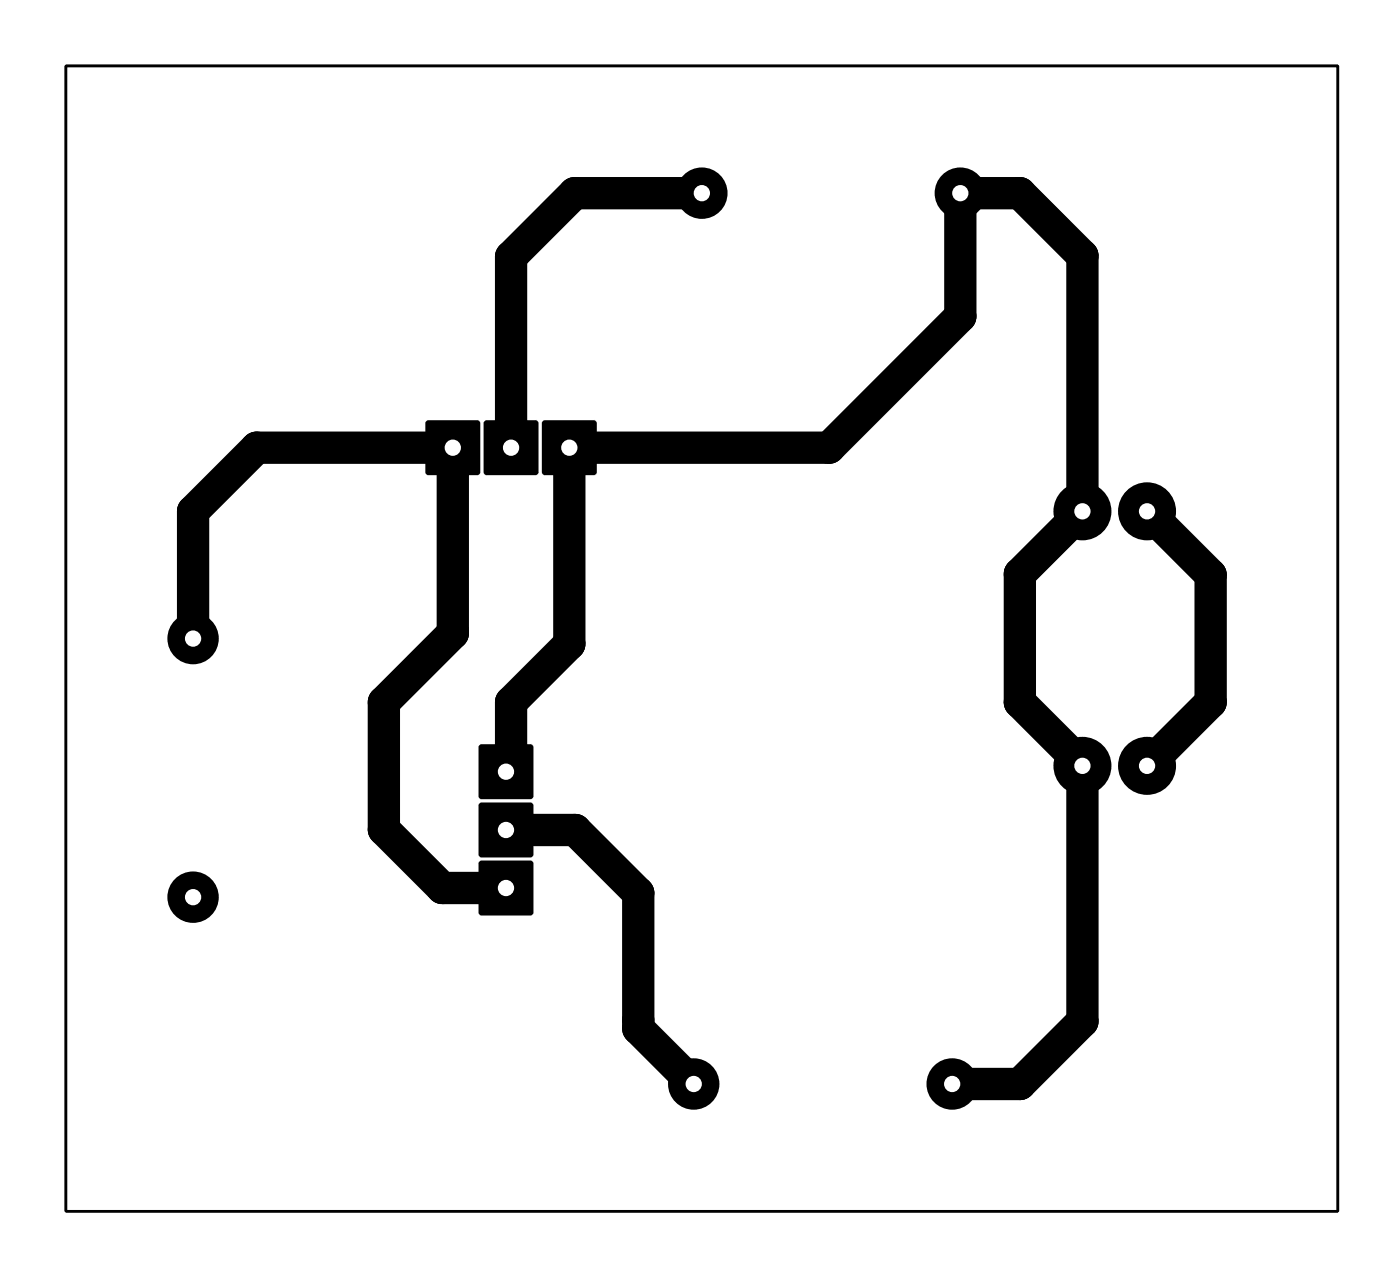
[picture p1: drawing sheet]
<svg xmlns="http://www.w3.org/2000/svg" width="55mm" height="50mm" viewBox="0 0 55 50" stroke-linecap="round" stroke-linejoin="round" font-family="sans-serif">
<g fill="#000">
<path d="M16.7 16.6l2.1-.1 .1 2.1h-2.1z" fill-rule="evenodd"/>
<path d="M19 16.6l2.1-.1v2.1h-2z" fill-rule="evenodd"/>
<path d="M21.3 16.6l2.1-.1v2.1h-2z" fill-rule="evenodd"/>
<path d="M18.8 33.9l2.1-.1v2.1h-2z" fill-rule="evenodd"/>
<path d="M18.8 31.6l2.1-.1v2.1l-2 .1z" fill-rule="evenodd"/>
<path d="M18.8 29.3h2.1v2l-2 .1z" fill-rule="evenodd"/>
<circle cx="10.1" cy="17.6" r=".63"/>
<circle cx="20.1" cy="10.1" r=".63"/>
<circle cx="22.6" cy="7.6" r=".63"/>
<circle cx="27.6" cy="7.6" r="1.01"/>
<circle cx="32.6" cy="17.6" r=".63"/>
<circle cx="37.7" cy="7.6" r="1.01"/>
<circle cx="37.7" cy="12.4" r=".63"/>
<circle cx="40.1" cy="7.6" r=".63"/>
<circle cx="42.5" cy="10.1" r=".63"/>
<circle cx="7.6" cy="25.1" r="1.01"/>
<circle cx="7.6" cy="35.3" r="1.01"/>
<circle cx="7.6" cy="20.1" r=".63"/>
<circle cx="15.1" cy="27.6" r=".63"/>
<circle cx="15.1" cy="32.6" r=".63"/>
<circle cx="17.4" cy="34.9" r=".63"/>
<circle cx="17.8" cy="24.9" r=".63"/>
<circle cx="20.1" cy="27.6" r=".63"/>
<circle cx="20.1" cy="30.1" r=".63"/>
<circle cx="22.4" cy="25.3" r=".63"/>
<circle cx="22.6" cy="32.6" r=".63"/>
<circle cx="25.1" cy="35.1" r=".63"/>
<circle cx="40.1" cy="27.6" r=".63"/>
<circle cx="40.1" cy="22.6" r=".63"/>
<circle cx="42.5" cy="30.1" r="1.14"/>
<circle cx="42.5" cy="20.1" r="1.14"/>
<circle cx="42.5" cy="30.1" r=".63"/>
<circle cx="45.1" cy="20.1" r="1.14"/>
<circle cx="45.1" cy="30.1" r="1.14"/>
<circle cx="45.1" cy="20.1" r="1.01"/>
<circle cx="47.6" cy="22.6" r=".63"/>
<circle cx="47.6" cy="27.6" r=".63"/>
<circle cx="25.1" cy="40.4" r=".63"/>
<circle cx="25.1" cy="40.1" r=".63"/>
<circle cx="27.3" cy="42.6" r="1.01"/>
<circle cx="37.4" cy="42.6" r="1.01"/>
<circle cx="40.1" cy="42.6" r=".63"/>
<circle cx="42.5" cy="40.1" r=".63"/>
</g>
<path d="M2.6 2.6h50v45h-50z" fill="none" stroke="#000" stroke-width=".1"/>
<path d="M27.6 7.6h-5l-2.5 2.5v7.5M7.6 25.1v-5l2.5-2.5h7.7v7.3l-2.7 2.7v5l2.3 2.3h2.5M19.9 30.3l.2-.2v-2.5l2.3-2.3v-7.7h10.2l5.1-5.2v-4.8h2.4l2.4 2.4v10.1l-2.4 2.4v5.1l2.4 2.4v10.1l-2.4 2.5h-2.7M19.9 32.6h2.7l2.5 2.5v5.3l2.2 2.2M45.1 20.1l2.5 2.5v5l-2.5 2.5" fill="none" stroke="#000" stroke-width="1.3"/>
<circle cx="45.1" cy="20.1" r=".32" fill="#fff"/>
<circle cx="42.5" cy="20.1" r="1.01" fill="#000"/>
<circle cx="42.5" cy="20.1" r=".32" fill="#fff"/>
<circle cx="45.1" cy="30.1" r="1.01" fill="#000"/>
<circle cx="45.1" cy="30.1" r=".32" fill="#fff"/>
<circle cx="42.5" cy="30.1" r="1.01" fill="#000"/>
<circle cx="42.5" cy="30.1" r=".32" fill="#fff"/>
<path d="M16.8 16.6h1.9v1.9h-1.9z" fill="#000"/>
<circle cx="17.8" cy="17.6" r=".32" fill="#fff"/>
<path d="M19.1 16.6h1.9v1.9h-1.9z" fill="#000"/>
<circle cx="20.1" cy="17.6" r=".32" fill="#fff"/>
<path d="M21.4 16.6h1.9v1.9h-1.9z" fill="#000"/>
<circle cx="22.4" cy="17.6" r=".32" fill="#fff"/>
<path d="M18.9 33.9h1.9v1.9h-1.9z" fill="#000"/>
<circle cx="19.9" cy="34.9" r=".32" fill="#fff"/>
<path d="M18.9 31.7h1.9v1.9h-1.9z" fill="#000"/>
<circle cx="19.9" cy="32.6" r=".32" fill="#fff"/>
<path d="M18.9 29.4h1.9v1.9h-1.9z" fill="#000"/>
<circle cx="19.9" cy="30.3" r=".32" fill="#fff"/>
<circle cx="27.6" cy="7.6" r=".89" fill="#000"/>
<circle cx="27.6" cy="7.6" r=".32" fill="#fff"/>
<circle cx="37.7" cy="7.6" r=".89" fill="#000"/>
<circle cx="37.7" cy="7.6" r=".32" fill="#fff"/>
<circle cx="37.4" cy="42.6" r=".89" fill="#000"/>
<circle cx="37.4" cy="42.6" r=".32" fill="#fff"/>
<circle cx="27.3" cy="42.6" r=".89" fill="#000"/>
<circle cx="27.3" cy="42.6" r=".32" fill="#fff"/>
<circle cx="7.6" cy="25.1" r=".89" fill="#000"/>
<circle cx="7.6" cy="25.1" r=".32" fill="#fff"/>
<circle cx="7.6" cy="35.3" r=".89" fill="#000"/>
<circle cx="7.6" cy="35.2" r=".32" fill="#fff"/>
<path d="M2.6 2.6h50v45h-50z" fill="none" stroke="#000" stroke-width=".1"/>
</svg>
